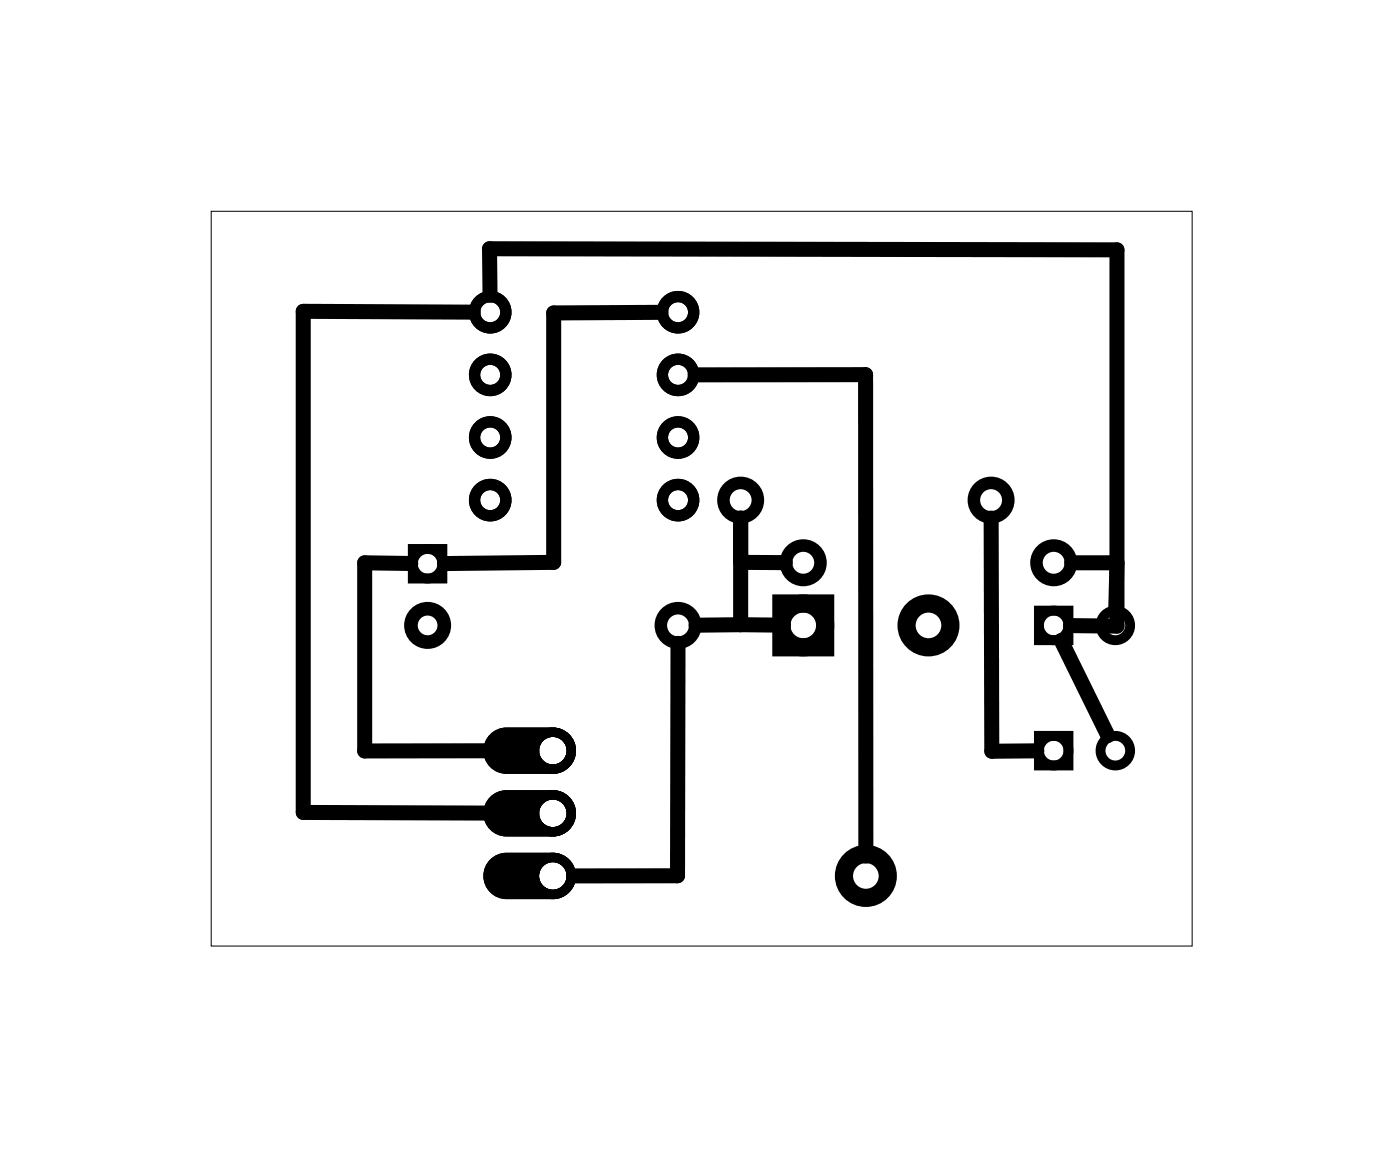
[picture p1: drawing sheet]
<svg xmlns="http://www.w3.org/2000/svg" width="57mm" height="47mm" viewBox="0 0 57 47" stroke-linecap="round" stroke-linejoin="round" font-family="sans-serif">
<path d="M8.6 8.6h39.8v29.8h-39.8z" fill="none" stroke="#000" stroke-width=".04"/>
<g fill="none" stroke="#000" stroke-width=".46">
<circle cx="19.9" cy="12.7" r=".64"/>
<circle cx="19.9" cy="15.2" r=".64"/>
<circle cx="19.9" cy="17.7" r=".64"/>
<circle cx="27.5" cy="12.7" r=".64"/>
<circle cx="27.5" cy="15.2" r=".64"/>
<circle cx="27.5" cy="17.7" r=".64"/>
<circle cx="19.9" cy="20.3" r=".64"/>
<circle cx="27.5" cy="20.3" r=".64"/>
</g>
<g fill="none" stroke="#000" stroke-width=".38">
<circle cx="22.4" cy="30.4" r=".75"/>
<circle cx="22.4" cy="35.5" r=".75"/>
<circle cx="22.4" cy="33" r=".75"/>
</g>
<g fill="#000">
<path d="M19.9 29.8a.94 .94 0 0 0-.2 1 .94 .94 0 0 0 .8 .6h1.9a.94 .94 0 0 0 1-1 .94 .94 0 0 0-1-.9h-1.9l-.3 .1zM21.9 30.4a.56 .56 0 0 1 1.1 0 .56 .56 0 0 1-1.1 0z"/>
<path d="M19.9 29.8a.94 .94 0 0 0-.2 1 .94 .94 0 0 0 .8 .6h1.9a.94 .94 0 0 0 1-1 .94 .94 0 0 0-1-.9h-1.9l-.3 .1zM21.9 30.4a.56 .56 0 0 1 1.1 0 .56 .56 0 0 1-1.1 0z"/>
<path d="M19.9 34.9a.94 .94 0 0 0-.2 1 .94 .94 0 0 0 .8 .6h1.9a.94 .94 0 0 0 1-1 .94 .94 0 0 0-1-.9h-1.9l-.3 .1zM21.9 35.5a.56 .56 0 0 1 1.1 0 .56 .56 0 0 1-1.1 0z"/>
<path d="M19.9 34.9a.94 .94 0 0 0-.2 1 .94 .94 0 0 0 .8 .6h1.9a.94 .94 0 0 0 1-1 .94 .94 0 0 0-1-.9h-1.9l-.3 .1zM21.9 35.5a.56 .56 0 0 1 1.1 0 .56 .56 0 0 1-1.1 0z"/>
<path d="M19.9 32.3a.94 .94 0 0 0-.2 1 .94 .94 0 0 0 .8 .6h1.9a.94 .94 0 0 0 1-.9 .94 .94 0 0 0-1-1h-1.9l-.3 .1zM21.9 33a.56 .56 0 0 1 1.1 0 .56 .56 0 0 1-1.1 0z"/>
<path d="M19.9 32.3a.94 .94 0 0 0-.2 1 .94 .94 0 0 0 .8 .6h1.9a.94 .94 0 0 0 1-.9 .94 .94 0 0 0-1-1h-1.9l-.3 .1zM21.9 33a.56 .56 0 0 1 1.1 0 .56 .56 0 0 1-1.1 0z"/>
</g>
<g fill="none" stroke="#000" stroke-width=".51">
<circle cx="17.3" cy="25.4" r=".7"/>
<circle cx="27.5" cy="25.4" r=".7"/>
<circle cx="30" cy="20.3" r=".7"/>
<circle cx="32.6" cy="22.8" r=".7"/>
<circle cx="40.2" cy="20.3" r=".7"/>
<circle cx="42.7" cy="22.8" r=".7"/>
</g>
<g fill="none" stroke="#000" stroke-width=".74" stroke-linecap="butt">
<path d="M31.7 24.5h1.8v1.8h-1.8z"/>
<circle cx="32.6" cy="25.4" r=".89"/>
<circle cx="35.1" cy="35.5" r=".89"/>
<circle cx="37.7" cy="25.4" r=".89"/>
</g>
<g fill="none" stroke="#000" stroke-width=".4">
<path d="M16.7 22.3h1.2v1.2h-1.2zM42.1 29.8h1.2v1.2h-1.2zM42.1 24.8h1.2v1.2h-1.2z"/>
<circle cx="17.3" cy="22.9" r=".6"/>
<circle cx="17.3" cy="25.4" r=".6"/>
<circle cx="42.7" cy="25.4" r=".6"/>
<circle cx="42.7" cy="30.4" r=".6"/>
<circle cx="45.2" cy="30.4" r=".6"/>
<circle cx="45.2" cy="25.4" r=".6"/>
</g>
<g fill="none" stroke="#000" stroke-width=".61">
<path d="M19.2 12.7l-6.9-.1v20.3l9.3 .1M19.9 12v-1.9h25.4v15.3h-1.9M26.8 12.7h-4.3v10.1l-4.5 .1M28.2 15.2h6.9v19.5M16.7 22.9l-1.9-.1v7.7l6.8-.1M27.5 26.1v9.4h-4.2M30 21v4.3M30 25.3l1.8 .1M30 25.3l-1.8 .1M30 22.8h1.9M40.2 21v9.5l1.9-.1M43 26l1.9 3.8"/>
<path d="M43.5 22.8h1.8v1.9"/>
</g>
</svg>
